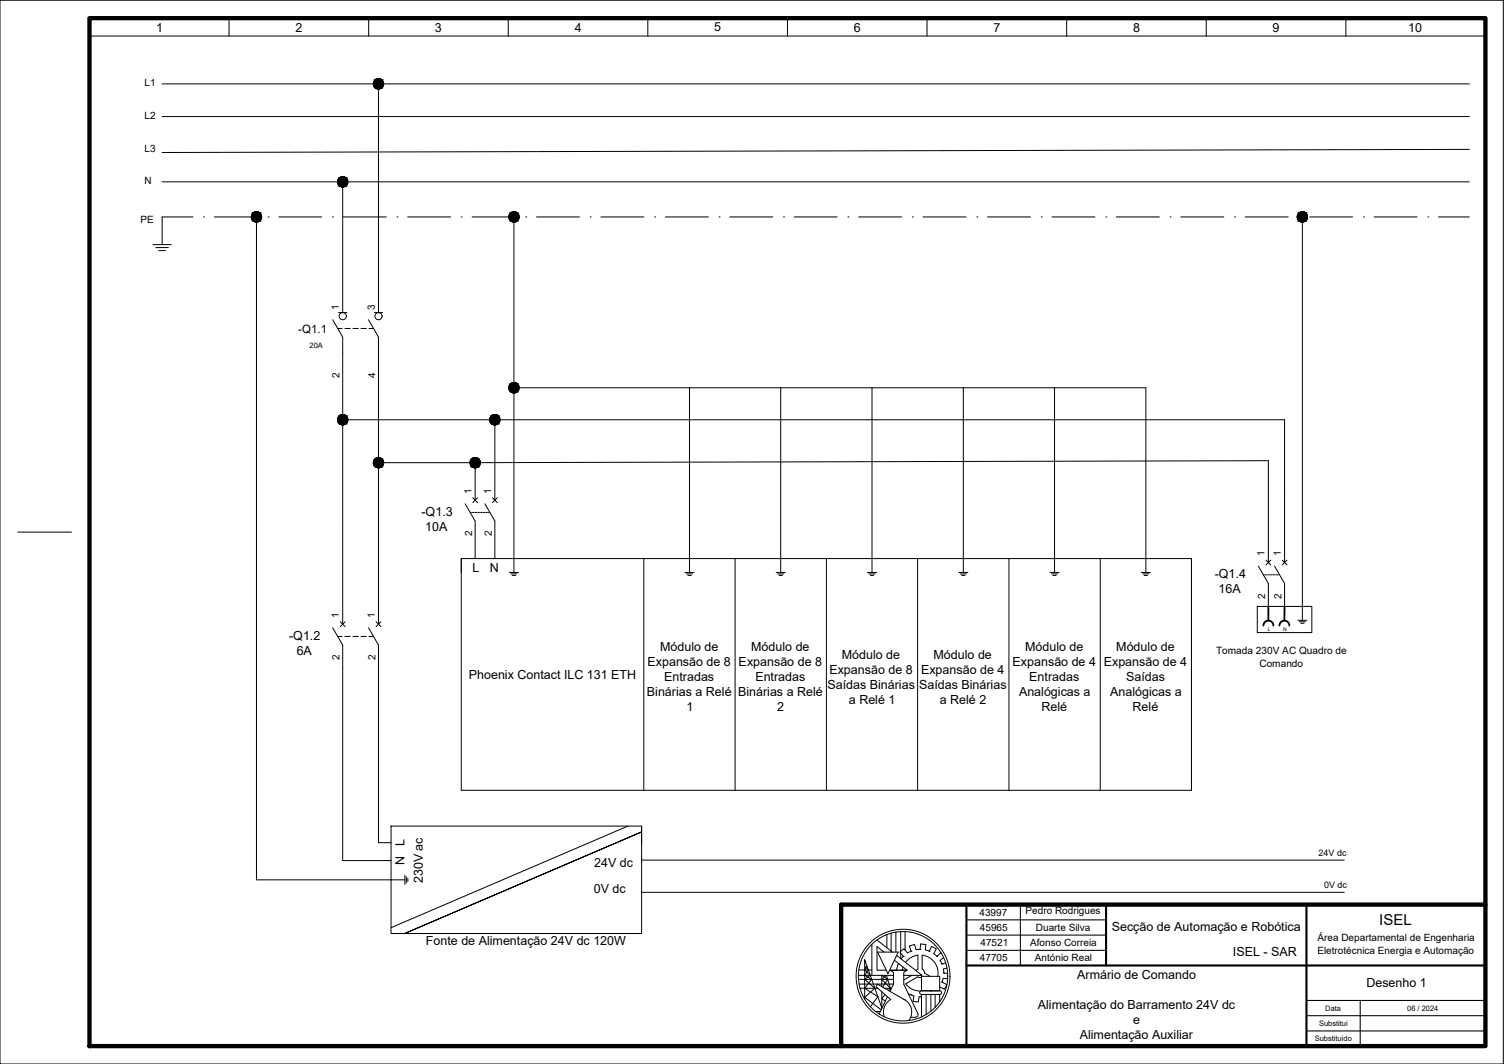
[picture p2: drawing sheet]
<svg xmlns="http://www.w3.org/2000/svg" width="420mm" height="297mm" viewBox="0 0 420 297" stroke-linecap="round" stroke-linejoin="round" font-family="sans-serif">
<defs><g id="words">
<text font-size="4.2" x="385.3" y="258.4">ISEL</text>
<g font-size="3.5">
<text x="43.6" y="8.8">1</text>
<text x="82.5" y="8.8">2</text>
<text x="121.5" y="8.8">3</text>
<text x="160.6" y="8.8">4</text>
<text x="199.5" y="8.8">5</text>
<text x="238.5" y="8.8">6</text>
<text x="277.5" y="8.8">7</text>
<text x="316.5" y="8.8">8</text>
<text x="355.5" y="8.8">9</text>
<text x="393.4" y="8.8">10</text>
<text x="117.8" y="144">-Q1.3</text>
<text x="118.8" y="148.2">10A</text>
<text x="132" y="159.7">L</text>
<text x="136.9" y="159.7">N</text>
<text x="339.3" y="161.4">-Q1.4</text>
<text x="340.4" y="165.6">16A</text>
<text x="80.8" y="178.6">-Q1.2</text>
<text x="82.9" y="182.8">6A</text>
<text x="180.9" y="186">Expansão de 8</text>
<text x="184.4" y="181.8">Módulo de</text>
<text x="206.4" y="186">Expansão de 8</text>
<text x="209.9" y="181.8">Módulo de</text>
<text x="235.2" y="183.9">Módulo de</text>
<text x="260.8" y="183.9">Módulo de</text>
<text x="282.9" y="186">Expansão de 4</text>
<text x="286.4" y="181.8">Módulo de</text>
<text x="308.4" y="186">Expansão de 4</text>
<text x="311.8" y="181.8">Módulo de</text>
<text x="131" y="189.7">Phoenix Contact ILC 131 ETH</text>
<text x="185.5" y="190.2">Entradas</text>
<text x="211" y="190.2">Entradas</text>
<text x="231.7" y="188.1">Expansão de 8</text>
<text x="257.3" y="188.1">Expansão de 4</text>
<text x="287.5" y="190.1">Entradas</text>
<text x="314.6" y="190.2">Saídas</text>
<text x="180.7" y="194.3">Binárias a Relé</text>
<text x="206.2" y="194.3">Binárias a Relé</text>
<text x="231.1" y="192.3">Saídas Binárias</text>
<text x="237.2" y="196.4">a Relé 1</text>
<text x="256.8" y="192.2">Saídas Binárias</text>
<text x="262.5" y="196.4">a Relé 2</text>
<text x="284.7" y="194.3">Analógicas a</text>
<text x="310.1" y="194.3">Analógicas a</text>
<text x="191.8" y="198.5">1</text>
<text x="217.1" y="198.5">2</text>
<text x="290.9" y="198.5">Relé</text>
<text x="316.4" y="198.5">Relé</text>
<text x="113" y="236.1" transform="rotate(-90 113 236.1)">L</text>
<text x="113" y="241.4" transform="rotate(-90 113 241.4)">N</text>
<text x="166" y="242.2">24V dc</text>
<text x="118.1" y="246.6" transform="rotate(-90 118.1 246.6)">230V ac</text>
<text x="165.9" y="249.3">0V dc</text>
<text x="119" y="263.8">Fonte de Alimentação 24V dc 120W</text>
<text x="310.6" y="259.8">Secção de Automação e Robótica</text>
<text x="344.4" y="266.9">ISEL - SAR</text>
<text x="300.9" y="273.4">Armário de Comando</text>
<text x="381.7" y="275.7">Desenho 1</text>
<text x="289.9" y="281.7">Alimentação do Barramento 24V dc</text>
<text x="316.5" y="285.9">e</text>
<text x="301.6" y="290.1">Alimentação Auxiliar</text>
</g>
<text font-size="3.2" x="83.3" y="92.9">-Q1.1</text>
<g font-size="2.8">
<text x="40.4" y="24.1">L1</text>
<text x="40.4" y="33.3">L2</text>
<text x="40.4" y="42.4">L3</text>
<text x="40.4" y="51.5">N</text>
<text x="39.2" y="62.4">PE</text>
<text x="94.7" y="86.5" transform="rotate(-90 94.7 86.5)">1</text>
<text x="104.7" y="86.6" transform="rotate(-90 104.7 86.6)">3</text>
<text x="94.9" y="105.6" transform="rotate(-90 94.9 105.6)">2</text>
<text x="104.9" y="105.6" transform="rotate(-90 104.9 105.6)">4</text>
<text x="131.7" y="137.9" transform="rotate(-90 131.7 137.9)">1</text>
<text x="137.2" y="137.9" transform="rotate(-90 137.2 137.9)">1</text>
<text x="131.9" y="149.7" transform="rotate(-90 131.9 149.7)">2</text>
<text x="137.4" y="149.7" transform="rotate(-90 137.4 149.7)">2</text>
<text x="353.3" y="155.3" transform="rotate(-90 353.3 155.3)">1</text>
<text x="357.8" y="155.3" transform="rotate(-90 357.8 155.3)">1</text>
<text x="353.5" y="167.1" transform="rotate(-90 353.5 167.1)">2</text>
<text x="358" y="167.1" transform="rotate(-90 358 167.1)">2</text>
<text x="94.7" y="172.5" transform="rotate(-90 94.7 172.5)">1</text>
<text x="104.7" y="172.5" transform="rotate(-90 104.7 172.5)">1</text>
<text x="94.9" y="184.3" transform="rotate(-90 94.9 184.3)">2</text>
<text x="104.9" y="184.3" transform="rotate(-90 104.9 184.3)">2</text>
<text x="339.7" y="182.7">Tomada 230V AC Quadro de</text>
<text x="351.8" y="186.1">Comando</text>
<text x="273.6" y="255.6">43997</text>
<text x="286.5" y="255.3">Pedro Rodrigues</text>
<text x="273.7" y="259.9">45965</text>
<text x="289.4" y="259.9">Duarte Silva</text>
<text x="368.1" y="262.7">Área Departamental de Engenharia</text>
<text x="273.7" y="268.4">47705</text>
<text x="273.9" y="264.2">47521</text>
<text x="287.8" y="264.2">Afonso Correia</text>
<text x="289.1" y="268.4">António Real</text>
<text x="368" y="266.2">Eletrotécnica Energia e Automação</text>
</g>
<g font-size="2.5">
<text x="368.4" y="238.9">24V dc</text>
<text x="369.9" y="247.9">0V dc</text>
</g>
<g font-size="2.1">
<text x="86.5" y="97.3">20A</text>
<text x="368.5" y="286.4">Substitui</text>
<text x="370.2" y="282.2">Data</text>
<text x="393.1" y="282.2">06 / 2024</text>
<text x="367.3" y="290.7">Substituido</text>
</g>
<g font-size="1.4">
<text x="354.2" y="176.2">L</text>
<text x="358.5" y="176.2">N</text>
</g>
</g></defs>
<!-- layer: 0 -->
<g fill="none" stroke="#000" stroke-width=".28">
<path d="M0 .1h420v296.9h-420zM25 10.1v-5v5M25 10.1h390M64 5.1v5M103 5.1v5M142 5.1v5M181 5.1v5M220 5.1v5M259 5.1v5M298 5.1v5M337 5.1v5M376 5.1v5"/>
<path d="M45.3 32.5h365.2M45.3 23.4h365.2M105.7 23.4v63.9M45.3 50.8h365.2M95.7 50.8v36.5M410.5 41.7l-365.2 .9M42.8 68.3h5M43.6 69.1h3.4M44.4 70h1.8M45.3 60.6v7.7M71.6 60.6v185h41.5M143.6 60.6v99.2"/>
<path d="M363.8 60.6v112.6M92.9 89.3l2.8 4.8v80.2M94.3 91.7h1.3M94.6 87.3h2.3M96.4 91.7h1.4M98.6 91.7h1.5M100.8 91.7h1.5M103 89.3l2.7 4.8v80.2M103.1 91.7h1.3M104.6 87.3h2.3M95.7 117.2h263.2v39.8M138.2 117.2v22.4"/>
<path d="M143.6 108.3h49M192.6 108.3h127.5v51.5M192.6 108.3v51.5M218.1 108.3v51.5M243.6 108.3v51.5M269.1 108.3v51.5M294.6 108.3v51.5M105.7 129.2h27M132.1 139l1.3 1.3M132.7 129.2v10.4M132.7 129.2l221.6-.6v28.4M133.4 139l-1.3 1.3"/>
<path d="M137.6 139l1.3 1.3M138.9 139l-1.3 1.3M5 148.6h15M128.9 155.9h203.9v64.7h-203.9zM128.9 155.9v3.9M129.9 140.6l2.8 4.9v10.4M131.3 143.1h.4M132 143.1h.5M132.7 143.1h.5M133.5 143.1h.5M134.2 143.1h.5M135 143.1h.5"/>
<path d="M135.4 140.6l2.8 4.9v10.4M135.7 143.1h.5M136.5 143.1h.3M142.3 159.8h2.5M179.9 155.9v64.7M191.3 159.8h2.6M205.4 155.9v64.7M216.8 159.8h2.6M230.9 155.9v64.7M242.3 159.8h2.6M256.3 155.9v64.7M267.8 159.8h2.6"/>
<path d="M281.9 155.9v64.7M293.3 159.8h2.6M307.4 155.9v64.7M318.8 159.8h2.6M351.5 158.1l2.8 4.8v6.4M353.7 156.4l1.3 1.3M355 156.4l-1.3 1.3M356.1 158.1l2.8 4.8v6.4M358.2 156.4l1.3 1.3M359.5 156.4l-1.3 1.3M92.9 175.3l2.8 4.8v60.1h13.5M94.3 177.7h1.3"/>
<path d="M95.1 173.6l1.3 1.3M96.4 177.7h1.4M96.4 173.6l-1.3 1.3M98.6 177.7h1.5M100.8 177.7h1.5M103 175.3l2.7 4.8v55.2h3.5M103.1 177.7h1.3M105.1 173.6l1.3 1.3M106.4 173.6l-1.3 1.3M142.7 160.2h1.7M143.1 160.6h.9M191.7 160.2h1.8"/>
<path d="M192.2 160.6h.9M217.2 160.2h1.8M217.6 160.6h1M242.7 160.2h1.8M243.1 160.6h1M268.2 160.2h1.8M268.6 160.6h1M293.7 160.2h1.8M294.1 160.6h1M319.2 160.2h1.8M319.6 160.6h1M351.2 169.3h15.3v7.3h-15.3z"/>
<path d="M352.9 160.5h.3M353.5 160.5h.4M354.2 160.5h.5M354.9 160.5h.6M355.7 160.5h.5M356.4 160.5h.6M357.2 160.5h.3M362.6 173.2h2.5M363 173.6h1.7M363.4 174h.9M109.2 230.6h70v30h-70zM175.4 230.6l-66.2 28.4"/>
<path d="M179.2 232.2l-66.1 28.4 66.1-28.4M179.2 230.6v5M179.2 239.6v1M113.1 244.4v2.5M113.5 244.8v1.7M113.9 245.2v.9M179.2 240.1h196.3M179.2 249.1h196.3M239.8 272.3h9.8M239.8 273.4h9.8M239.9 270.8h3.7M240 274.7h9.6"/>
<path d="M240.2 275.9h5M241.6 278.9v-11l4.7 13.5M241.6 269.7l1 1.1-1 1.5 1.9 1.1-1.9 2.5 3.6 2.3-2.1 2.9M242.2 269.7l-.6 1.1 1.5 1.5-1.5 1.1 2.8 2.5-2.8 2.5 4.6 3.5M243.6 263.6v8.7M245 262.4l4.3 3.4M245.2 265.8h5.7l-2.8 6.1zM246.3 275.4v-3.1l1.7 1.1-1.5 2.2M246.3 276.9v4.6M247 265.8l-2-1.5v6.6h2.6M247.1 275.9h1.6l-2.4-2.5 1.3-1.1 1.3 4M247.2 277.7l-.9 1.1 1 .7"/>
<path d="M247.8 260.9v3.7M247.9 278.3l-2.3 4.8M248.7 270.9l.9 .6v3.3M248.7 275.9l-.5 .6M248.9 260.5v5.3M249.6 274.8l-1 2M249.9 268.1l3.5 2.8h-4.9M250.3 260.2v5.6M250.5 266.7l7.1 5.6h-5.1M250.9 269.1h.1M251 269l-.5 1.9M251.4 270.9h2l-.9 .6v3.3l3.9 8.2v.5l-.5 .5h-1.5"/>
<path d="M251.6 260.1v5.5M251.6 266.1v1.5M252.3 270l-.2 .9M252.3 267h.1M252.4 267l-.7 .7M252.5 279a3.9 3.9 0 0 1 1.4 5.9M252.8 260.1v5.1M252.9 279.2l-7.8-4.5-.3 .8 4 3.5a3.9 3.9 0 0 0-1.8 4.9M253 268.7l1.8-1.5 1.6-.5v3.8l-.5 .5M253.7 277.4l1.6 .6-.2 1.5 1.4 .2 .3-1.4h.6M254.5 265.5l-1 .6-1-1.2-1.1 .9 .9 1.2M254.5 277.8h.1"/>
<path d="M254.5 265.5h.1M254.7 272.3l-2.2 1.3M257 278.3h.1M257 265h.1M257 265l.2-1.5 1.5 .2-.2 1.5 1.1 .3M257 265l-1.1 .1-.4-1.4-1.4 .4 .4 1.4M257.4 272.6h5.1v4h-5.1zM257.4 277.6v6.3M257.4 277.6h5.1M257.4 276.6h5.1M257.4 272.8l-1-.1-3.4 2 1.5 1.3 1.3 .5 1.4 .2M257.4 276.6a.52 .52 0 0 0-.5 .5 .52 .52 0 0 0 .5 .5"/>
<path d="M258.7 277.6v5.6M259.6 265.5l.7-1.3 1.3 .7-.7 1.3 .8 .8M259.6 265.5h.1M260.1 277.6v4.7M261.2 277.6v3.6M261.7 267h.1M262 272.6a5 5 0 0 0-4.4-5.9v3.8l.5 .5 .2 .7 1.5 .9M262.5 277.6v2.1M262.5 276.6a.52 .52 0 0 1 .5 .5 .52 .52 0 0 1-.5 .5M263 266.2l-.1-.2-1.2 1M263.1 274.2l1.4 .7-.7 1.3-1.3-.7M263.1 269.1h.1"/>
<path d="M263.1 274.2h.1M263.5 273.1l1.2 .1M263.5 273.1l-.4 1.1M263.6 267.3l-1 .8 .5 1M263.6 271.7h.1M263.6 271.7h1.1M264.2 268.8l-1.1 .3M264.5 270.2l-.9 .3 .1 1.1M244.6 282.4h1.3"/>
<circle cx="95.7" cy="88.3" r="1.01"/>
<circle cx="105.7" cy="88.3" r="1.01"/>
<circle cx="252.3" cy="272.5" r="12.5"/>
<circle cx="252.3" cy="272.5" r="13.1"/>
</g>
<!-- layer: PE -->
<g fill="none" stroke="#000" stroke-width=".28">
<path d="M45.3 60.6h8.6M56.9 60.6h.1M59.9 60.6h12M74.9 60.6h.1M77.9 60.6h12M92.9 60.6h.1M95.9 60.6h12M110.9 60.6h.1M113.9 60.6h12M128.9 60.6h.1M131.9 60.6h12M146.9 60.6h.1"/>
<path d="M149.9 60.6h12M164.9 60.6h.1M167.9 60.6h12M182.9 60.6h.1M185.9 60.6h12M200.9 60.6h.1M203.9 60.6h12M218.9 60.6h.1M221.9 60.6h12M236.9 60.6h.1M239.9 60.6h12M254.9 60.6h.1"/>
<path d="M257.9 60.6h12M272.9 60.6h.1M275.9 60.6h12M290.9 60.6h.1M293.9 60.6h12M308.9 60.6h.1M311.9 60.6h12M326.9 60.6h.1M329.9 60.6h12M344.9 60.6h.1M347.9 60.6h12M362.9 60.6h.1"/>
<path d="M365.9 60.6h12M380.9 60.6h.1M383.9 60.6h12M398.9 60.6h.1M401.9 60.6h8.6"/>
</g>
<!-- layer: LEGENDA -->
<path d="M25 5.1h390v286.9h-390zM235 252.5h180" fill="none" stroke="#000" stroke-width="1.2"/>
<path d="M270 252.5v39.5M309 252.5v17M365 252.5v39.5M270 269.5h145" fill="none" stroke="#000" stroke-width=".59"/>
<path d="M270 256.8h39M285.1 252.5v17M270 265.3h39M270 261.1h39M365 279.3h50M365 283.6h50M365 287.8h50" fill="none" stroke="#000" stroke-width=".3"/>
<!-- layer: 0 -->
<path d="M380 279.3v12.7" fill="none" stroke="#000" stroke-width=".3"/>
<path d="M235 252.5v39.5" fill="none" stroke="#000" stroke-width="1.2"/>
<g fill="#000" stroke="#000" stroke-width=".28">
<path d="M105.4 24.8h.7zM105.5 22h.4zM71.4 59.1h.4zM95.4 52.2h.7zM95.5 49.3h.4zM143.4 59.1h.3zM363.6 59.1h.4zM71.3 61.9h.7zM143.3 61.9h.6zM363.5 61.9h.7zM95.4 118.6h.7zM95.5 115.8h.4z"/>
<path d="M137.9 118.6h.7zM138 115.8h.4zM143.3 109.6h.6zM143.4 106.8h.3zM105.4 130.6h.7zM105.5 127.7h.4zM132.4 130.6h.7zM132.5 127.7h.4z"/>
<path d="M105.4 24.8h.5zM105.5 24.8h.4z"/>
<path d="M105.5 22h.6zM105.4 22h.7z"/>
<path d="M105.4 22l.8 .1zM105.3 22.1h.9z"/>
<path d="M105.3 22.1h1zM105.2 22.1h1.1z"/>
<path d="M105.3 24.8h.9zM105.3 24.8h.8z"/>
<path d="M105.2 22.1l1.2 .1zM105 22.2h1.4z"/>
<path d="M105.2 24.7h1.1zM105.2 24.7l1 .1z"/>
<path d="M105 22.2l1.6 .1zM104.9 22.3h1.7z"/>
<path d="M105 24.6h1.4zM105 24.6l1.3 .1z"/>
<path d="M104.9 22.3h1.8zM104.8 22.3h1.9z"/>
<path d="M104.9 24.6h1.7zM104.9 24.6h1.5z"/>
<path d="M104.8 22.3l2 .1zM104.7 22.4h2.1z"/>
<path d="M104.8 24.5h1.9zM104.8 24.5l1.8 .1z"/>
<path d="M104.7 22.4l2.1 .1zM104.7 22.4l2.1 .1h-2.2z"/>
<path d="M104.7 24.4h2.1zM104.7 24.4l2 .1z"/>
<path d="M104.6 22.5l2.3 .1zM104.6 22.5l2.3 .1z"/>
<path d="M104.6 24.3h2.2zM104.6 24.3l2.2 .1z"/>
<path d="M104.5 22.6l2.5 .2zM104.5 22.6l2.5 .2h-2.5z"/>
<path d="M104.5 24.2h2.4zM104.5 24.2l2.3 .1z"/>
<path d="M104.5 22.8l2.6 .1zM104.5 22.8l2.6 .1z"/>
<path d="M104.5 24.1h2.5zM104.5 24.1l2.4 .1z"/>
<path d="M104.4 22.9l2.7 .1zM104.4 22.9l2.7 .1z"/>
<path d="M104.4 23.9h2.7zM104.4 23.9l2.6 .2z"/>
<path d="M104.4 23l2.7 .1zM104.4 23l2.7 .1z"/>
<path d="M104.4 23.8h2.7zM104.4 23.8l2.7 .1z"/>
<path d="M104.3 23.1l2.8 .2zM104.3 23.1l2.8 .2z"/>
<path d="M104.3 23.3l2.9 .1-.1-.1zM104.3 23.3l2.9 .1h-2.9z"/>
<path d="M104.3 23.5l2.8 .2v-.2zM104.3 23.5l2.8 .2h-2.8z"/>
<path d="M104.3 23.7h2.8zM104.3 23.7l2.8 .1z"/>
<path d="M104.3 23.4h2.9zM104.3 23.4l2.8 .1z"/>
<path d="M71.4 59.1l.6 .1zM71.3 59.2h.7z"/>
<path d="M71.3 59.2h.8zM71.2 59.2h.9z"/>
<path d="M71.2 59.2l1 .1zM71.1 59.3h1.1z"/>
<path d="M71.1 59.3h1.2zM70.9 59.3h1.4z"/>
<path d="M70.9 59.3l1.6 .1zM70.8 59.4h1.7z"/>
<path d="M70.8 59.4l1.8 .1zM70.7 59.5h1.9z"/>
<path d="M70.7 59.5l2 .1zM70.7 59.5l2 .1z"/>
<path d="M70.6 59.6l2.1 .1zM70.6 59.6l2.1 .1h-2.2z"/>
<path d="M70.5 59.7l2.3 .1zM70.5 59.7l2.3 .1z"/>
<path d="M70.4 59.8l2.5 .1zM70.4 59.8l2.5 .1h-2.5z"/>
<path d="M70.4 59.9l2.6 .1zM70.4 59.9l2.6 .1z"/>
<path d="M95.4 52.2h.5zM95.5 52.2h.4z"/>
<path d="M95.5 49.3l.6 .1zM95.4 49.4h.7z"/>
<path d="M95.4 49.4h.8zM95.3 49.4h.9z"/>
<path d="M95.3 49.4l1 .1zM95.2 49.5h1.1z"/>
<path d="M95.3 52.1h.9zM95.3 52.1l.8 .1z"/>
<path d="M95.2 49.5h1.2zM95 49.5h1.4z"/>
<path d="M95.2 52.1h1.1zM95.2 52.1h1z"/>
<path d="M95 49.5l1.6 .1zM94.9 49.6h1.7z"/>
<path d="M95 52h1.4zM95 52l1.3 .1z"/>
<path d="M94.9 49.6l1.8 .1zM94.8 49.7h1.9z"/>
<path d="M94.9 51.9h1.7zM94.9 51.9l1.5 .1z"/>
<path d="M94.8 49.7l2 .1zM94.8 49.7l2 .1z"/>
<path d="M94.8 51.8h1.9zM94.8 51.8l1.8 .1z"/>
<path d="M94.7 49.8l2.2 .1zM94.7 49.8l2.2 .1h-2.3z"/>
<path d="M94.7 51.8h2.1zM94.7 51.8h2z"/>
<path d="M94.6 49.9l2.3 .1zM94.6 49.9l2.3 .1z"/>
<path d="M94.6 51.7h2.3zM94.6 51.7l2.2 .1z"/>
<path d="M94.6 50l2.4 .1zM94.6 50l2.4 .1z"/>
<path d="M94.6 51.5h2.3zM94.6 51.5l2.3 .2z"/>
<path d="M94.5 50.1l2.6 .1zM94.5 50.1l2.6 .1z"/>
<path d="M94.5 51.4h2.5zM94.5 51.4l2.4 .1z"/>
<path d="M94.4 50.2l2.7 .2zM94.4 50.2l2.7 .2h-2.7z"/>
<path d="M94.4 51.3h2.7zM94.4 51.3l2.6 .1z"/>
<path d="M94.4 50.4l2.7 .1v-.1zM94.4 50.4l2.7 .1h-2.8z"/>
<path d="M94.4 51.2h2.7zM94.4 51.2l2.7 .1z"/>
<path d="M94.3 50.5l2.9 .1zM94.3 50.5l2.9 .1z"/>
<path d="M94.3 51h2.8zM94.3 51l2.8 .2z"/>
<path d="M94.3 50.6l2.9 .2zM94.3 50.6l2.9 .2z"/>
<path d="M94.3 50.9h2.9zM94.3 50.9l2.8 .1z"/>
<path d="M94.3 50.8l2.9 .1v-.1zM94.3 50.8l2.9 .1h-2.9z"/>
<path d="M143.4 59.1l.5 .1zM143.3 59.2h.6z"/>
<path d="M143.3 59.2h.7zM143.1 59.2h.9z"/>
<path d="M143.1 59.2l1.1 .1zM143 59.3h1.2z"/>
<path d="M143 59.3h1.3zM142.9 59.3h1.4z"/>
<path d="M142.9 59.3l1.5 .1zM142.8 59.4h1.6z"/>
<path d="M142.8 59.4l1.7 .1zM142.6 59.5h1.9z"/>
<path d="M142.6 59.5l2 .1zM142.6 59.5l2 .1z"/>
<path d="M142.6 59.6l2.1 .1zM142.6 59.6l2.1 .1h-2.2z"/>
<path d="M142.5 59.7l2.3 .1zM142.5 59.7l2.3 .1z"/>
<path d="M142.4 59.8l2.4 .1zM142.4 59.8l2.4 .1h-2.5z"/>
<path d="M142.3 59.9l2.6 .1zM142.3 59.9l2.6 .1z"/>
<path d="M363.6 59.1l.6 .1zM363.5 59.2h.7z"/>
<path d="M363.5 59.2h.8zM363.4 59.2h.9z"/>
<path d="M363.4 59.2l1 .1zM363.2 59.3h1.2z"/>
<path d="M363.2 59.3h1.3zM363.1 59.3h1.4z"/>
<path d="M363.1 59.3l1.6 .1zM363 59.4h1.7z"/>
<path d="M363 59.4l1.8 .1zM362.9 59.5h1.9z"/>
<path d="M362.9 59.5l2 .1zM362.9 59.5l2 .1z"/>
<path d="M362.8 59.6l2.1 .1zM362.8 59.6l2.1 .1z"/>
<path d="M362.7 59.7l2.3 .1zM362.7 59.7l2.3 .1z"/>
<path d="M362.6 59.8l2.5 .1zM362.6 59.8l2.5 .1h-2.5z"/>
<path d="M362.6 59.9l2.5 .1zM362.6 59.9l2.5 .1z"/>
<path d="M71.3 61.9l.5 .1zM71.4 62h.4z"/>
<path d="M71.2 61.9h.9zM71.2 61.9h.8z"/>
<path d="M71.1 61.9h1.1zM71.1 61.9h1z"/>
<path d="M70.9 61.8h1.4zM70.9 61.8l1.3 .1z"/>
<path d="M70.8 61.7h1.7zM70.8 61.7l1.5 .1z"/>
<path d="M70.7 61.6h1.9zM70.7 61.6l1.8 .1z"/>
<path d="M70.6 61.5h2.1zM70.6 61.5l2 .1z"/>
<path d="M70.5 61.4h2.2zM70.5 61.4l2.2 .1z"/>
<path d="M70.4 61.3h2.4zM70.4 61.3l2.3 .1z"/>
<path d="M70.4 61.2h2.5zM70.4 61.2l2.4 .1z"/>
<path d="M70.3 60l2.7 .1zM70.3 60l2.7 .1z"/>
<path d="M70.3 61.1h2.7zM70.3 61.1l2.6 .1z"/>
<path d="M70.3 60.1l2.7 .2v-.2zM70.3 60.1l2.7 .2h-2.7z"/>
<path d="M70.3 61h2.7zM70.3 61l2.7 .1z"/>
<path d="M70.3 60.3l2.8 .1zM70.3 60.3l2.8 .1z"/>
<path d="M70.3 60.8l2.7 .2v-.2zM70.3 60.8l2.7 .2h-2.7z"/>
<path d="M70.2 60.4l2.9 .2v-.2zM70.2 60.4l2.9 .2h-2.9z"/>
<path d="M70.2 60.6l2.9 .1zM70.2 60.6l2.9 .1z"/>
<path d="M70.2 60.7h2.9zM70.2 60.7l2.8 .1z"/>
<path d="M143.3 61.9l.4 .1zM143.4 62h.3z"/>
<path d="M143.1 61.9h.9zM143.1 61.9h.8z"/>
<path d="M143 61.9h1.2zM143 61.9h1z"/>
<path d="M142.9 61.8h1.4zM142.9 61.8l1.3 .1z"/>
<path d="M142.8 61.7h1.6zM142.8 61.7l1.5 .1z"/>
<path d="M142.6 61.6h1.9zM142.6 61.6l1.8 .1z"/>
<path d="M142.6 61.5h2zM142.6 61.5l1.9 .1z"/>
<path d="M142.5 61.4h2.2zM142.5 61.4l2.1 .1z"/>
<path d="M142.4 61.3h2.4zM142.4 61.3l2.3 .1z"/>
<path d="M142.3 61.2h2.5zM142.3 61.2l2.5 .1z"/>
<path d="M142.3 60l2.6 .1zM142.3 60l2.6 .1z"/>
<path d="M142.3 61.1h2.6zM142.3 61.1l2.5 .1z"/>
<path d="M142.2 60.1l2.8 .2-.1-.2zM142.2 60.1l2.8 .2h-2.8z"/>
<path d="M142.2 61h2.7zM142.2 61l2.7 .1z"/>
<path d="M142.2 60.3l2.8 .1zM142.2 60.3l2.8 .1z"/>
<path d="M142.2 60.4l2.8 .2v-.2zM142.2 60.4l2.8 .2h-2.8z"/>
<path d="M142.2 60.7l2.8 .1zM142.2 60.7l2.8 .1z"/>
<path d="M142.2 60.8l2.7 .2 .1-.2zM142.2 60.8l2.7 .2h-2.7z"/>
<path d="M142.2 60.6h2.8zM142.2 60.6l2.8 .1z"/>
<path d="M363.5 61.9l.5 .1zM363.6 62h.4z"/>
<path d="M363.4 61.9h.9zM363.4 61.9h.8z"/>
<path d="M363.2 61.9h1.2zM363.2 61.9h1.1z"/>
<path d="M363.1 61.8h1.4zM363.1 61.8l1.3 .1z"/>
<path d="M363 61.7h1.7zM363 61.7l1.5 .1z"/>
<path d="M362.9 61.6h1.9zM362.9 61.6l1.8 .1z"/>
<path d="M362.8 61.5h2.1zM362.8 61.5l2 .1z"/>
<path d="M362.7 61.4h2.2zM362.7 61.4l2.2 .1z"/>
<path d="M362.6 61.3h2.4zM362.6 61.3l2.3 .1z"/>
<path d="M362.6 61.2h2.5zM362.6 61.2l2.4 .1z"/>
<path d="M362.5 60l2.7 .1zM362.5 60l2.7 .1z"/>
<path d="M362.5 61.1h2.6zM362.5 61.1l2.6 .1z"/>
<path d="M362.5 60.1l2.7 .2v-.2zM362.5 60.1l2.7 .2h-2.8z"/>
<path d="M362.5 61h2.7zM362.5 61l2.6 .1z"/>
<path d="M362.4 60.3l2.9 .1zM362.4 60.3l2.9 .1z"/>
<path d="M362.4 60.8l2.8 .2v-.2zM362.4 60.8l2.8 .2h-2.7z"/>
<path d="M362.4 60.4l2.9 .2v-.2zM362.4 60.4l2.9 .2h-2.9z"/>
<path d="M362.4 60.6l2.9 .1zM362.4 60.6l2.9 .1z"/>
<path d="M362.4 60.7h2.9zM362.4 60.7l2.8 .1z"/>
<path d="M95.4 118.6h.5zM95.5 118.6h.4z"/>
<path d="M95.5 115.8h.6zM95.4 115.8h.7z"/>
<path d="M95.4 115.8h.8zM95.3 115.8h.9z"/>
<path d="M95.3 115.8l1 .1zM95.2 115.9h1.1z"/>
<path d="M95.3 118.5h.9zM95.3 118.5l.8 .1z"/>
<path d="M95.2 115.9h1.2zM95 115.9h1.4z"/>
<path d="M95.2 118.5h1.1zM95.2 118.5h1z"/>
<path d="M95 115.9l1.6 .1zM94.9 116h1.7z"/>
<path d="M95 118.4h1.4zM95 118.4l1.3 .1z"/>
<path d="M94.9 116l1.8 .1zM94.8 116.1h1.9z"/>
<path d="M94.9 118.3h1.7zM94.9 118.3l1.5 .1z"/>
<path d="M94.8 116.1l2 .1zM94.8 116.1l2 .1z"/>
<path d="M94.8 118.3h1.9zM94.8 118.3h1.8z"/>
<path d="M94.7 116.2l2.2 .1zM94.7 116.2l2.2 .1h-2.3z"/>
<path d="M94.7 118.2h2.1zM94.7 118.2l2 .1z"/>
<path d="M94.6 116.3l2.3 .1zM94.6 116.3l2.3 .1z"/>
<path d="M94.6 118.1h2.3zM94.6 118.1l2.2 .1z"/>
<path d="M94.6 116.4l2.4 .1zM94.6 116.4l2.4 .1h-2.5z"/>
<path d="M94.6 117.9h2.3zM94.6 117.9l2.3 .2z"/>
<path d="M94.5 116.5l2.6 .2zM94.5 116.5l2.6 .2z"/>
<path d="M94.5 117.8h2.5zM94.5 117.8l2.4 .1z"/>
<path d="M94.4 116.7l2.7 .1zM94.4 116.7l2.7 .1h-2.7z"/>
<path d="M94.4 117.7h2.7zM94.4 117.7l2.6 .1z"/>
<path d="M94.4 116.8l2.7 .1zM94.4 116.8l2.7 .1z"/>
<path d="M94.4 117.6h2.7zM94.4 117.6l2.7 .1z"/>
<path d="M94.3 116.9l2.9 .1zM94.3 116.9l2.9 .1z"/>
<path d="M94.3 117.5h2.8zM94.3 117.5l2.8 .1z"/>
<path d="M94.3 117l2.9 .2v-.2zM94.3 117l2.9 .2h-2.9z"/>
<path d="M94.3 117.3l2.8 .2 .1-.2zM94.3 117.3l2.8 .2h-2.8z"/>
<path d="M94.3 117.2h2.9zM94.3 117.2l2.9 .1z"/>
<path d="M137.9 118.6h.5zM138 118.6h.4z"/>
<path d="M138 115.8h.6zM137.9 115.8h.7z"/>
<path d="M137.9 115.8h.8zM137.8 115.8h.9z"/>
<path d="M137.8 115.8l1 .1zM137.7 115.9h1.1z"/>
<path d="M137.8 118.5h.9zM137.8 118.5l.8 .1z"/>
<path d="M137.7 115.9h1.2zM137.5 115.9h1.4z"/>
<path d="M137.7 118.5h1.1zM137.7 118.5h1z"/>
<path d="M137.5 115.9l1.6 .1zM137.4 116h1.7z"/>
<path d="M137.5 118.4h1.4zM137.5 118.4l1.3 .1z"/>
<path d="M137.4 116l1.8 .1zM137.3 116.1h1.9z"/>
<path d="M137.4 118.3h1.7zM137.4 118.3l1.5 .1z"/>
<path d="M137.3 116.1l2 .1zM137.2 116.2h2.1z"/>
<path d="M137.3 118.3h1.9zM137.3 118.3h1.8z"/>
<path d="M137.2 116.2l2.2 .1zM137.2 116.2l2.2 .1z"/>
<path d="M137.2 118.2h2.1zM137.2 118.2l2 .1z"/>
<path d="M137.1 116.3l2.3 .1zM137.1 116.3l2.3 .1z"/>
<path d="M137.1 118.1h2.3zM137.1 118.1l2.2 .1z"/>
<path d="M137 116.4l2.5 .1zM137 116.4l2.5 .1h-2.5z"/>
<path d="M137 117.9h2.4zM137 117.9l2.4 .2z"/>
<path d="M137 116.5l2.6 .2zM137 116.5l2.6 .2h-2.7z"/>
<path d="M137 117.8h2.5zM137 117.8l2.4 .1z"/>
<path d="M136.9 116.7l2.7 .1zM136.9 116.7l2.7 .1z"/>
<path d="M136.9 117.7h2.7zM136.9 117.7l2.6 .1z"/>
<path d="M136.9 116.8l2.7 .1zM136.9 116.8l2.7 .1z"/>
<path d="M136.9 117.6h2.7zM136.9 117.6l2.7 .1z"/>
<path d="M136.8 116.9l2.9 .1zM136.8 116.9l2.9 .1z"/>
<path d="M136.8 117.5h2.8zM136.8 117.5l2.8 .1z"/>
<path d="M136.8 117l2.9 .2v-.2zM136.8 117l2.9 .2h-2.9z"/>
<path d="M136.8 117.2l2.9 .1zM136.8 117.2l2.9 .1z"/>
<path d="M136.8 117.3l2.8 .2 .1-.2zM136.8 117.3l2.8 .2h-2.8z"/>
<path d="M143.3 109.6l.4 .1zM143.4 109.7h.3z"/>
<path d="M143.4 106.8l.5 .1zM143.3 106.9h.6z"/>
<path d="M143.3 106.9h.7zM143.1 106.9h.9z"/>
<path d="M143.1 106.9h1.1zM143 106.9h1.2z"/>
<path d="M143.1 109.6h.9zM143.1 109.6h.8z"/>
<path d="M143 106.9l1.3 .1zM142.9 107h1.4z"/>
<path d="M143 109.5h1.2zM143 109.5l1 .1z"/>
<path d="M142.9 107l1.5 .1zM142.8 107.1h1.6z"/>
<path d="M142.9 109.5h1.4zM142.9 109.5h1.3z"/>
<path d="M142.8 107.1l1.7 .1zM142.6 107.2h1.9z"/>
<path d="M142.8 109.4h1.6zM142.8 109.4l1.5 .1z"/>
<path d="M142.6 107.2l2 .1zM142.6 107.2l2 .1z"/>
<path d="M142.6 109.3h1.9zM142.6 109.3l1.8 .1z"/>
<path d="M142.6 107.3l2.1 .1zM142.5 107.4h2.2z"/>
<path d="M142.6 109.2h2zM142.6 109.2l1.9 .1z"/>
<path d="M142.5 107.4l2.3 .1zM142.5 107.4l2.3 .1z"/>
<path d="M142.5 109.1h2.2zM142.5 109.1l2.1 .1z"/>
<path d="M142.4 107.5l2.4 .1zM142.4 107.5l2.4 .1h-2.5z"/>
<path d="M142.4 109h2.4zM142.4 109l2.3 .1z"/>
<path d="M142.3 107.6l2.6 .1zM142.3 107.6l2.6 .1z"/>
<path d="M142.3 108.9h2.5zM142.3 108.9l2.5 .1z"/>
<path d="M142.3 107.7l2.6 .2zM142.3 107.7l2.6 .2z"/>
<path d="M142.3 108.8h2.6zM142.3 108.8l2.5 .1z"/>
<path d="M142.2 107.9l2.8 .1zM142.2 107.9l2.8 .1z"/>
<path d="M142.2 108.7h2.7zM142.2 108.7l2.7 .1z"/>
<path d="M142.2 108l2.8 .1zM142.2 108l2.8 .1z"/>
<path d="M142.2 108.1l2.8 .2v-.2zM142.2 108.1l2.8 .2h-2.8z"/>
<path d="M142.2 108.4l2.8 .1zM142.2 108.4l2.8 .1z"/>
<path d="M142.2 108.5l2.7 .2 .1-.2zM142.2 108.5l2.7 .2h-2.7z"/>
<path d="M142.2 108.3h2.8zM142.2 108.3l2.8 .1z"/>
<path d="M105.4 130.6h.5zM105.5 130.6h.4z"/>
<path d="M105.5 127.7l.6 .1zM105.4 127.8h.7z"/>
<path d="M105.4 127.8h.8zM105.3 127.8h.9z"/>
<path d="M105.3 127.8l1 .1zM105.2 127.9h1.1z"/>
<path d="M105.3 130.5h.9zM105.3 130.5l.8 .1z"/>
<path d="M105.2 127.9h1.2zM105 127.9h1.4z"/>
<path d="M105.2 130.5h1.1zM105.2 130.5h1z"/>
<path d="M105 127.9l1.6 .1zM104.9 128h1.7z"/>
<path d="M105 130.4h1.4zM105 130.4l1.3 .1z"/>
<path d="M104.9 128l1.8 .1zM104.8 128.1h1.9z"/>
<path d="M104.9 130.3h1.7zM104.9 130.3l1.5 .1z"/>
<path d="M104.8 128.1l2 .1zM104.8 128.1l2 .1z"/>
<path d="M104.8 130.2h1.9zM104.8 130.2l1.8 .1z"/>
<path d="M104.7 128.2l2.1 .1zM104.7 128.2l2.1 .1h-2.2z"/>
<path d="M104.7 130.2h2.1zM104.7 130.2h2z"/>
<path d="M104.6 128.3l2.3 .1zM104.6 128.3l2.3 .1z"/>
<path d="M104.6 130.1h2.2zM104.6 130.1l2.2 .1z"/>
<path d="M104.5 128.4l2.5 .1zM104.5 128.4l2.5 .1z"/>
<path d="M104.5 129.9h2.4zM104.5 129.9l2.3 .2z"/>
<path d="M104.5 128.5l2.6 .1zM104.5 128.5l2.6 .1z"/>
<path d="M104.5 129.8h2.5zM104.5 129.8l2.4 .1z"/>
<path d="M104.4 128.6l2.7 .2zM104.4 128.6l2.7 .2z"/>
<path d="M104.4 129.7h2.7zM104.4 129.7l2.6 .1z"/>
<path d="M104.4 128.8l2.7 .1zM104.4 128.8l2.7 .1z"/>
<path d="M104.4 129.6h2.7zM104.4 129.6l2.7 .1z"/>
<path d="M104.3 128.9l2.8 .1v-.1zM104.3 128.9l2.8 .1h-2.8z"/>
<path d="M104.3 129l2.9 .2zM104.3 129l2.9 .2z"/>
<path d="M104.3 129.3l2.8 .1zM104.3 129.3l2.8 .1z"/>
<path d="M104.3 129.4h2.8zM104.3 129.4l2.8 .2z"/>
<path d="M104.3 129.2l2.8 .1 .1-.1zM104.3 129.2l2.8 .1h-2.8z"/>
<path d="M132.4 130.6h.5zM132.5 130.6h.4z"/>
<path d="M132.5 127.7l.6 .1zM132.4 127.8h.7z"/>
<path d="M132.4 127.8h.8zM132.3 127.8h.9z"/>
<path d="M132.3 127.8l1 .1zM132.2 127.9h1.1z"/>
<path d="M132.3 130.5h.9zM132.3 130.5l.8 .1z"/>
<path d="M132.2 127.9h1.2zM132 127.9h1.4z"/>
<path d="M132.2 130.5h1.1zM132.2 130.5h1z"/>
<path d="M132 127.9l1.6 .1zM131.9 128h1.7z"/>
<path d="M132 130.4h1.4zM132 130.4l1.3 .1z"/>
<path d="M131.9 128l1.8 .1zM131.8 128.1h1.9z"/>
<path d="M131.9 130.3h1.7zM131.9 130.3l1.5 .1z"/>
<path d="M131.8 128.1l2 .1zM131.8 128.1l2 .1z"/>
<path d="M131.8 130.2h1.9zM131.8 130.2l1.8 .1z"/>
<path d="M131.7 128.2l2.2 .1zM131.7 128.2l2.2 .1h-2.3z"/>
<path d="M131.7 130.2h2.1zM131.7 130.2h2z"/>
<path d="M131.6 128.3l2.3 .1zM131.6 128.3l2.3 .1z"/>
<path d="M131.6 130.1h2.3zM131.6 130.1l2.2 .1z"/>
<path d="M131.6 128.4l2.4 .1zM131.6 128.4l2.4 .1z"/>
<path d="M131.6 129.9h2.3zM131.6 129.9l2.3 .2z"/>
<path d="M131.5 128.5l2.6 .1zM131.5 128.5l2.6 .1z"/>
<path d="M131.5 129.8h2.5zM131.5 129.8l2.4 .1z"/>
<path d="M131.4 128.6l2.7 .2zM131.4 128.6l2.7 .2h-2.7z"/>
<path d="M131.4 129.7h2.7zM131.4 129.7l2.6 .1z"/>
<path d="M131.4 128.8l2.7 .1zM131.4 128.8l2.7 .1z"/>
<path d="M131.4 129.6h2.7zM131.4 129.6l2.7 .1z"/>
<path d="M131.3 128.9l2.9 .1-.1-.1zM131.3 128.9l2.9 .1h-2.9z"/>
<path d="M131.3 129.4h2.8zM131.3 129.4l2.8 .2z"/>
<path d="M131.3 129l2.9 .2zM131.3 129l2.9 .2z"/>
<path d="M131.3 129.3h2.9zM131.3 129.3l2.8 .1z"/>
<path d="M131.3 129.2l2.9 .1v-.1zM131.3 129.2l2.9 .1h-2.9z"/>
</g>
<path d="M353 174.6a1.39 1.39 0 0 1 1.3-1.3 1.39 1.39 0 0 1 1.4 1.3M354.3 169.3v4M357.4 174.6a1.39 1.39 0 0 1 1.4-1.3 1.39 1.39 0 0 1 1.4 1.3M358.9 169.3l-.1 4" fill="none" stroke="#000" stroke-width=".51"/>
<use href="#words"/>
</svg>
